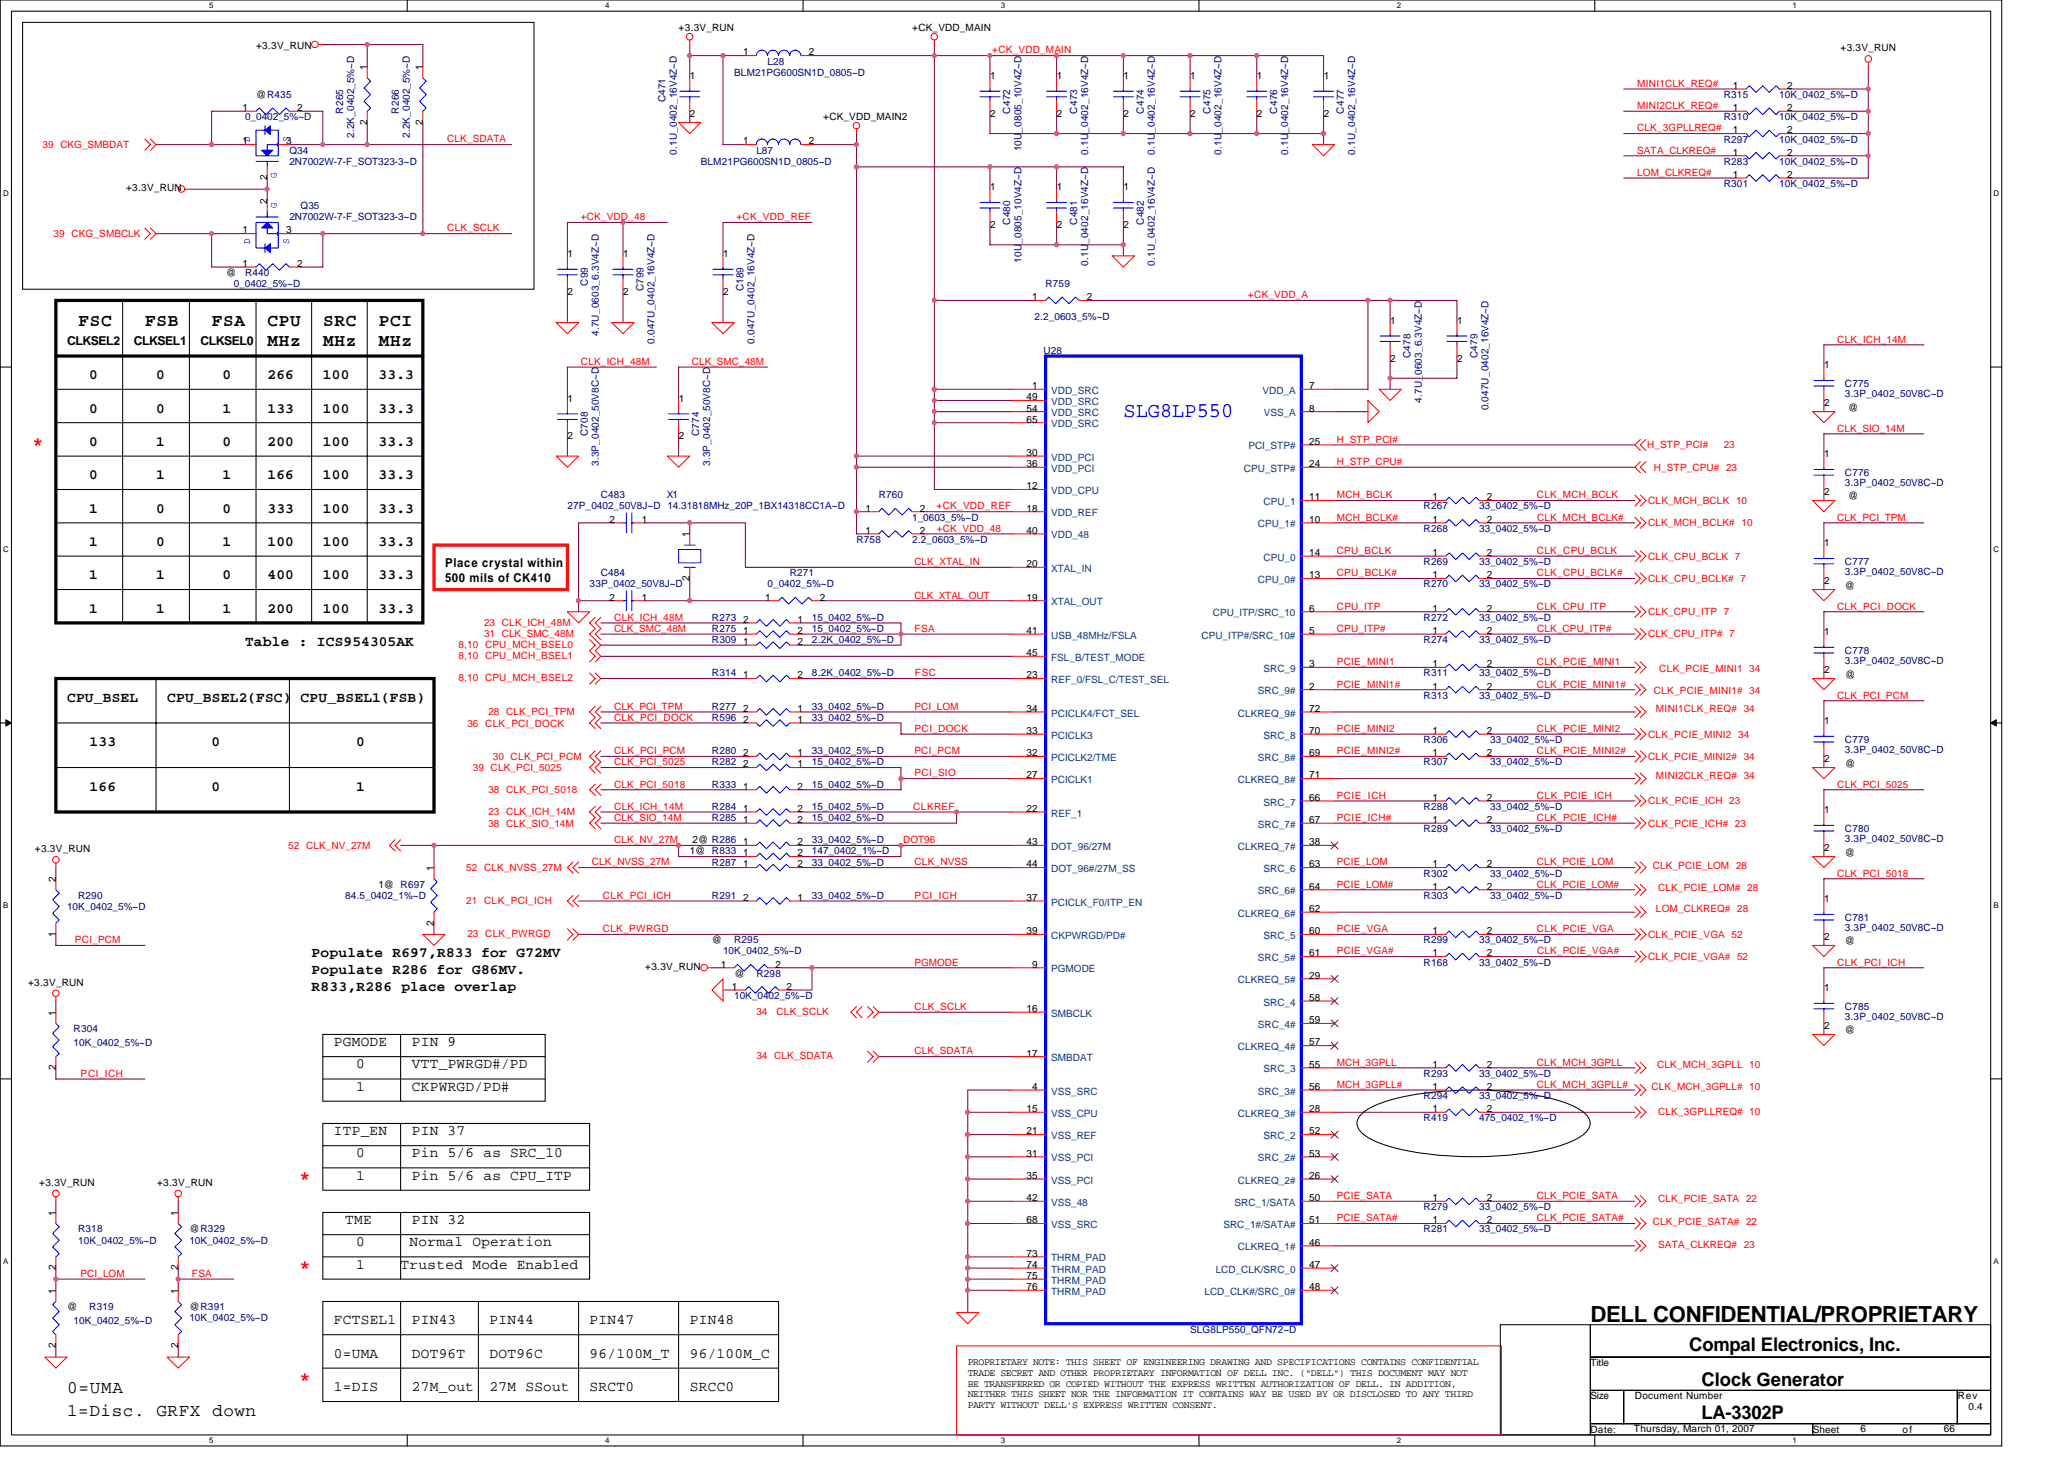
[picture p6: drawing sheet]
<svg xmlns="http://www.w3.org/2000/svg" width="297mm" height="210mm" viewBox="0 0 297 210" stroke-linecap="round" stroke-linejoin="round" font-family="sans-serif">
<defs><g id="words">
<g font-size="3.3" fill="#f00">
<text x="4.8" y="65.5">*</text>
<text x="43.3" y="171.1">*</text>
<text x="43.3" y="183.9">*</text>
<text x="43.3" y="199.9">*</text>
</g>
<text font-size="3.2" x="228.9" y="190.2">DELL CONFIDENTIAL/PROPRIETARY</text>
<text font-size="3" fill="#00f" x="161.7" y="60">SLG8LP550</text>
<g font-size="2.7">
<text x="243.1" y="194.4">Compal Electronics, Inc.</text>
<text x="244.9" y="199.3">Clock Generator</text>
<text x="244.9" y="204.2">LA-3302P</text>
</g>
<g font-size="2.5">
<text x="11.3" y="46.9">FSC</text>
<text x="20.9" y="46.9">FSB</text>
<text x="30.5" y="46.9">FSA</text>
<text x="38.5" y="46.9">CPU</text>
<text x="46.5" y="46.9">SRC</text>
<text x="54.5" y="46.9">PCI</text>
<text x="38.5" y="49.8">MHz</text>
<text x="46.5" y="49.8">MHz</text>
<text x="54.5" y="49.8">MHz</text>
<text x="9.6" y="200.5">0=UMA</text>
<text x="9.6" y="203.7">1=Disc. GRFX down</text>
</g>
<g font-size="2.1">
<text x="12.8" y="54.5">0</text>
<text x="12.8" y="59.4">0</text>
<text x="22.5" y="54.5">0</text>
<text x="22.5" y="59.4">0</text>
<text x="32" y="54.5">0</text>
<text x="32" y="59.3">1</text>
<text x="38.5" y="54.5">266</text>
<text x="38.5" y="59.4">133</text>
<text x="46.5" y="54.5">100</text>
<text x="46.5" y="59.4">100</text>
<text x="54.5" y="54.5">33.3</text>
<text x="54.5" y="59.4">33.3</text>
<text x="12.8" y="64.2">0</text>
<text x="22.5" y="64.2">1</text>
<text x="32" y="64.2">0</text>
<text x="38.5" y="64.2">200</text>
<text x="46.5" y="64.2">100</text>
<text x="54.5" y="64.2">33.3</text>
<text x="12.8" y="69">0</text>
<text x="22.5" y="69">1</text>
<text x="32" y="69">1</text>
<text x="38.5" y="69">166</text>
<text x="46.5" y="69">100</text>
<text x="54.5" y="69">33.3</text>
<text x="12.8" y="73.7">1</text>
<text x="22.5" y="73.7">0</text>
<text x="32" y="73.7">0</text>
<text x="38.5" y="73.7">333</text>
<text x="46.5" y="73.7">100</text>
<text x="54.5" y="73.7">33.3</text>
<text x="12.8" y="78.5">1</text>
<text x="12.8" y="83.4">1</text>
<text x="22.5" y="83.4">1</text>
<text x="22.5" y="78.5">0</text>
<text x="32" y="83.4">0</text>
<text x="32" y="78.5">1</text>
<text x="38.5" y="78.5">100</text>
<text x="38.5" y="83.4">400</text>
<text x="46.5" y="78.5">100</text>
<text x="46.5" y="83.4">100</text>
<text x="54.5" y="78.5">33.3</text>
<text x="54.5" y="83.4">33.3</text>
<text x="12.8" y="88.2">1</text>
<text x="22.5" y="88.2">1</text>
<text x="32" y="88.2">1</text>
<text x="38.5" y="88.2">200</text>
<text x="46.5" y="88.2">100</text>
<text x="54.5" y="88.2">33.3</text>
<text x="35.3" y="93">Table : ICS954305AK</text>
<text x="9.6" y="101">CPU_BSEL</text>
<text x="24" y="101">CPU_BSEL2(FSC) CPU_BSEL1(FSB)</text>
<text x="12.9" y="107.4">133</text>
<text x="30.5" y="107.4">0</text>
<text x="51.3" y="107.4">0</text>
<text x="12.9" y="113.7">166</text>
<text x="30.5" y="113.7">0</text>
<text x="51.3" y="113.7">1</text>
<text x="44.8" y="137.8">Populate R697,R833 for G72MV</text>
<text x="44.8" y="140.1">Populate R286 for G86MV.</text>
<text x="44.8" y="142.6">R833,R286 place overlap</text>
<text x="48" y="150.5">PGMODE</text>
<text x="51.3" y="153.7">0</text>
<text x="59.3" y="150.5">PIN 9</text>
<text x="59.3" y="153.7">VTT_PWRGD#/PD</text>
<text x="51.3" y="156.9">1</text>
<text x="59.3" y="156.9">CKPWRGD/PD#</text>
<text x="48" y="163.3">ITP_EN</text>
<text x="51.3" y="166.5">0</text>
<text x="59.3" y="163.3">PIN 37</text>
<text x="59.3" y="166.5">Pin 5/6 as SRC_10</text>
<text x="51.3" y="169.7">1</text>
<text x="59.3" y="169.7">Pin 5/6 as CPU_ITP</text>
<text x="49.7" y="176.1">TME</text>
<text x="51.3" y="179.3">0</text>
<text x="58.9" y="179.3">Normal Operation</text>
<text x="59.3" y="176.1">PIN 32</text>
<text x="51.3" y="182.5">1</text>
<text x="57.7" y="182.5">Trusted Mode Enabled</text>
<text x="48" y="190.5">FCTSEL1</text>
<text x="59.3" y="190.5">PIN43</text>
<text x="70.5" y="190.5">PIN44</text>
<text x="84.9" y="190.5">PIN47</text>
<text x="99.3" y="190.5">PIN48</text>
<text x="48" y="195.3">0=UMA</text>
<text x="59.3" y="195.3">DOT96T</text>
<text x="70.5" y="195.3">DOT96C</text>
<text x="84.9" y="195.3">96/100M_T</text>
<text x="99.3" y="195.3">96/100M_C</text>
<text x="48" y="200.1">1=DIS</text>
<text x="59.3" y="200.1">27M_out</text>
<text x="70.5" y="200.1">27M SSout</text>
<text x="84.9" y="200.1">SRCT0</text>
<text x="99.3" y="200.1">SRCC0</text>
</g>
<g font-size="1.8">
<text x="9.6" y="49.6">CLKSEL2</text>
<text x="19.3" y="49.6">CLKSEL1</text>
<text x="28.8" y="49.6">CLKSEL0</text>
<text x="64" y="81.6">Place crystal within</text>
<text x="64" y="83.7">500 mils of CK410</text>
</g>
<g font-size="1.4">
<text x="97.7" y="4.5">+3.3V_RUN</text>
<text x="131.3" y="4.5">+CK_VDD_MAIN</text>
<text x="36.8" y="7.1">+3.3V_RUN</text>
<text x="52.8" y="10.1" transform="rotate(-90 52.8 10.1)">1</text>
<text x="60.8" y="10.1" transform="rotate(-90 60.8 10.1)">1</text>
<text x="99.3" y="11.4">1</text>
<text x="106.9" y="8">1</text>
<text x="116.4" y="8">2</text>
<text x="142.5" y="11.4">1</text>
<text x="152.1" y="11.4">1</text>
<text x="161.7" y="11.4">1</text>
<text x="171.3" y="11.4">1</text>
<text x="180.9" y="11.4">1</text>
<text x="190.5" y="11.4">1</text>
<text x="264.9" y="7.4">+3.3V_RUN</text>
<text x="34.9" y="16">1</text>
<text x="36.8" y="14.1">@R435</text>
<text x="42.8" y="16">2</text>
<text x="52.8" y="17.9" transform="rotate(-90 52.8 17.9)">2</text>
<text x="60.8" y="17.9" transform="rotate(-90 60.8 17.9)">2</text>
<text x="99.3" y="16.8">2</text>
<text x="118.5" y="17.3">+CK_VDD_MAIN2</text>
<text x="142.5" y="16.8">2</text>
<text x="152.1" y="16.8">2</text>
<text x="161.7" y="16.8">2</text>
<text x="171.3" y="16.8">2</text>
<text x="180.9" y="16.8">2</text>
<text x="190.5" y="16.8">2</text>
<text x="249.4" y="12.8">1</text>
<text x="249.4" y="16">1</text>
<text x="257.2" y="12.8">2</text>
<text x="257.2" y="16">2</text>
<text x="34.9" y="20.8">1</text>
<text x="41.2" y="20.8">3</text>
<text x="106.9" y="20.8">1</text>
<text x="116.4" y="20.8">2</text>
<text x="249.4" y="19.2">1</text>
<text x="249.4" y="22.4">1</text>
<text x="257.2" y="19.2">2</text>
<text x="257.2" y="22.4">2</text>
<text x="18.1" y="27.5">+3.3V_RUN</text>
<text x="38.4" y="29.3" transform="rotate(-90 38.4 29.3)">2</text>
<text x="38.4" y="25.9" transform="rotate(-90 38.4 25.9)">2</text>
<text x="142.5" y="27.4">1</text>
<text x="152.1" y="27.4">1</text>
<text x="161.7" y="27.4">1</text>
<text x="249.4" y="25.6">1</text>
<text x="257.2" y="25.6">2</text>
<text x="34.9" y="33.6">1</text>
<text x="41.2" y="33.6">3</text>
<text x="142.5" y="32.8">2</text>
<text x="152.1" y="32.8">2</text>
<text x="161.7" y="32.8">2</text>
<text x="32.5" y="39.7">@</text>
<text x="34.9" y="38.4">1</text>
<text x="42.8" y="38.4">2</text>
<text x="81.7" y="37">1</text>
<text x="89.7" y="37">1</text>
<text x="104.1" y="37">1</text>
<text x="81.7" y="42.4">2</text>
<text x="89.7" y="42.4">2</text>
<text x="104.1" y="42.4">2</text>
<text x="148.5" y="43.2">1</text>
<text x="156.4" y="43.2">2</text>
<text x="200.1" y="46.6">1</text>
<text x="209.7" y="46.6">1</text>
<text x="200.1" y="52">2</text>
<text x="209.7" y="52">2</text>
<text x="262.5" y="53">1</text>
<text x="81.7" y="57.8">1</text>
<text x="97.7" y="57.8">1</text>
<text x="147.7" y="57.6">49</text>
<text x="147.7" y="59.2">54</text>
<text x="148.5" y="56">1</text>
<text x="188.4" y="56">7</text>
<text x="188.4" y="59.2">8</text>
<text x="262.5" y="58.4">2</text>
<text x="266" y="59.1">@</text>
<text x="81.7" y="63.2">2</text>
<text x="97.7" y="63.2">2</text>
<text x="147.7" y="60.8">65</text>
<text x="147.7" y="65.6">30</text>
<text x="188.4" y="64">25</text>
<text x="262.5" y="65.8">1</text>
<text x="147.7" y="67.2">36</text>
<text x="147.7" y="70.4">12</text>
<text x="188.4" y="72">11</text>
<text x="188.4" y="67.2">24</text>
<text x="206.1" y="72">1</text>
<text x="214" y="72">2</text>
<text x="262.5" y="71.2">2</text>
<text x="266" y="71.9">@</text>
<text x="87.7" y="75.2">2</text>
<text x="92.4" y="75.2">1</text>
<text x="99.2" y="77.3" transform="rotate(-90 99.2 77.3)">1</text>
<text x="124.5" y="73.6">1</text>
<text x="124.5" y="76.8">1</text>
<text x="132.4" y="73.6">2</text>
<text x="132.4" y="76.8">2</text>
<text x="147.7" y="76.8">40</text>
<text x="147.7" y="73.6">18</text>
<text x="188.4" y="75.2">10</text>
<text x="206.1" y="75.2">1</text>
<text x="214" y="75.2">2</text>
<text x="99.2" y="83.5" transform="rotate(-90 99.2 83.5)">2</text>
<text x="147.7" y="81.6">20</text>
<text x="188.4" y="80">14</text>
<text x="188.4" y="83.2">13</text>
<text x="206.1" y="83.2">1</text>
<text x="206.1" y="80">1</text>
<text x="214" y="83.2">2</text>
<text x="214" y="80">2</text>
<text x="262.5" y="78.6">1</text>
<text x="87.7" y="86.4">2</text>
<text x="92.4" y="86.4">1</text>
<text x="106.9" y="89.6">2</text>
<text x="110.1" y="86.4">1</text>
<text x="114.8" y="89.6">1</text>
<text x="118" y="86.4">2</text>
<text x="147.7" y="86.4">19</text>
<text x="188.4" y="88">6</text>
<text x="206.1" y="88">1</text>
<text x="214" y="88">2</text>
<text x="262.5" y="84">2</text>
<text x="265.5" y="84.7">@</text>
<text x="106.9" y="91.2">1</text>
<text x="106.9" y="92.8">1</text>
<text x="114.8" y="91.2">2</text>
<text x="114.8" y="92.8">2</text>
<text x="147.7" y="91.2">41</text>
<text x="147.7" y="94.4">45</text>
<text x="188.4" y="96">3</text>
<text x="188.4" y="91.2">5</text>
<text x="206.1" y="96">1</text>
<text x="206.1" y="91.2">1</text>
<text x="214" y="96">2</text>
<text x="214" y="91.2">2</text>
<text x="262.5" y="91.4">1</text>
<text x="106.9" y="97.6">1</text>
<text x="114.8" y="97.6">2</text>
<text x="147.7" y="97.6">23</text>
<text x="188.4" y="99.2">2</text>
<text x="206.1" y="99.2">1</text>
<text x="214" y="99.2">2</text>
<text x="262.5" y="96.8">2</text>
<text x="265.5" y="97.5">@</text>
<text x="106.9" y="104">2</text>
<text x="106.9" y="102.4">2</text>
<text x="114.8" y="104">1</text>
<text x="114.8" y="102.4">1</text>
<text x="147.7" y="105.6">33</text>
<text x="147.7" y="102.4">34</text>
<text x="188.4" y="105.6">70</text>
<text x="188.4" y="102.4">72</text>
<text x="206.1" y="105.6">1</text>
<text x="214" y="105.6">2</text>
<text x="262.5" y="104.2">1</text>
<text x="106.9" y="108.8">2</text>
<text x="106.9" y="110.4">2</text>
<text x="106.9" y="113.6">1</text>
<text x="114.8" y="108.8">1</text>
<text x="114.8" y="110.4">1</text>
<text x="114.8" y="113.6">2</text>
<text x="147.7" y="108.8">32</text>
<text x="147.7" y="112">27</text>
<text x="188.4" y="112">71</text>
<text x="188.4" y="108.8">69</text>
<text x="206.1" y="108.8">1</text>
<text x="214" y="108.8">2</text>
<text x="262.5" y="109.6">2</text>
<text x="265.5" y="110.3">@</text>
<text x="106.9" y="118.4">1</text>
<text x="106.9" y="116.8">1</text>
<text x="114.8" y="118.4">2</text>
<text x="114.8" y="116.8">2</text>
<text x="147.7" y="116.8">22</text>
<text x="188.4" y="115.2">66</text>
<text x="188.4" y="118.4">67</text>
<text x="206.1" y="115.2">1</text>
<text x="206.1" y="118.4">1</text>
<text x="214" y="115.2">2</text>
<text x="214" y="118.4">2</text>
<text x="262.5" y="117">1</text>
<text x="5" y="122.6">+3.3V_RUN</text>
<text x="62.4" y="125.3" transform="rotate(-90 62.4 125.3)">1</text>
<text x="99.3" y="122.9">1@ R833</text>
<text x="99.7" y="121.3">2@ R286</text>
<text x="106.9" y="121.6">1</text>
<text x="106.9" y="124.8">1</text>
<text x="106.9" y="123.2">1</text>
<text x="114.8" y="121.6">2</text>
<text x="114.8" y="124.8">2</text>
<text x="114.8" y="123.2">2</text>
<text x="147.7" y="121.6">43</text>
<text x="147.7" y="124.8">44</text>
<text x="188.4" y="124.8">63</text>
<text x="188.4" y="121.6">38</text>
<text x="206.1" y="124.8">1</text>
<text x="214" y="124.8">2</text>
<text x="262.5" y="122.4">2</text>
<text x="265.5" y="123.1">@</text>
<text x="8" y="126.9" transform="rotate(-90 8 126.9)">2</text>
<text x="54.5" y="127.7">1@ R697</text>
<text x="106.9" y="129.6">2</text>
<text x="114.8" y="129.6">1</text>
<text x="147.7" y="129.6">37</text>
<text x="188.4" y="131.2">62</text>
<text x="188.4" y="128">64</text>
<text x="206.1" y="128">1</text>
<text x="214" y="128">2</text>
<text x="262.5" y="129.8">1</text>
<text x="8" y="134.7" transform="rotate(-90 8 134.7)">1</text>
<text x="62.4" y="133.2" transform="rotate(-90 62.4 133.2)">2</text>
<text x="102.5" y="135.7">@</text>
<text x="147.7" y="134.4">39</text>
<text x="188.4" y="134.4">60</text>
<text x="188.4" y="137.6">61</text>
<text x="206.1" y="134.4">1</text>
<text x="206.1" y="137.6">1</text>
<text x="214" y="134.4">2</text>
<text x="214" y="137.6">2</text>
<text x="262.5" y="135.2">2</text>
<text x="265.5" y="135.9">@</text>
<text x="4" y="141.8">+3.3V_RUN</text>
<text x="92.9" y="139.6">+3.3V_RUN</text>
<text x="103.7" y="139.2">1</text>
<text x="105.3" y="142.4">1</text>
<text x="105.7" y="140.5">@</text>
<text x="111.6" y="139.2">2</text>
<text x="113.2" y="142.4">2</text>
<text x="148.5" y="139.2">9</text>
<text x="188.4" y="144">58</text>
<text x="188.4" y="140.8">29</text>
<text x="262.5" y="142.6">1</text>
<text x="8" y="146.1" transform="rotate(-90 8 146.1)">1</text>
<text x="147.7" y="145.6">16</text>
<text x="188.4" y="147.2">59</text>
<text x="262.5" y="148">2</text>
<text x="265.5" y="148.7">@</text>
<text x="8" y="153.9" transform="rotate(-90 8 153.9)">2</text>
<text x="147.7" y="152">17</text>
<text x="188.4" y="153.6">55</text>
<text x="188.4" y="150.4">57</text>
<text x="206.1" y="153.6">1</text>
<text x="214" y="153.6">2</text>
<text x="147.7" y="160">15</text>
<text x="148.5" y="156.8">4</text>
<text x="188.4" y="160">28</text>
<text x="188.4" y="156.8">56</text>
<text x="206.1" y="160">1</text>
<text x="206.1" y="156.8">1</text>
<text x="214" y="160">2</text>
<text x="214" y="156.8">2</text>
<text x="147.7" y="166.4">31</text>
<text x="147.7" y="163.2">21</text>
<text x="188.4" y="163.2">52</text>
<text x="188.4" y="166.4">53</text>
<text x="5.6" y="170.6">+3.3V_RUN</text>
<text x="22.6" y="170.6">+3.3V_RUN</text>
<text x="147.7" y="169.6">35</text>
<text x="147.7" y="172.8">42</text>
<text x="188.4" y="169.6">26</text>
<text x="188.4" y="172.8">50</text>
<text x="206.1" y="172.8">1</text>
<text x="214" y="172.8">2</text>
<text x="8" y="174.9" transform="rotate(-90 8 174.9)">1</text>
<text x="25.6" y="174.9" transform="rotate(-90 25.6 174.9)">1</text>
<text x="27.3" y="177.3">@R329</text>
<text x="147.7" y="176">68</text>
<text x="188.4" y="176">51</text>
<text x="188.4" y="179.2">46</text>
<text x="206.1" y="176">1</text>
<text x="214" y="176">2</text>
<text x="8" y="182.8" transform="rotate(-90 8 182.8)">2</text>
<text x="25.6" y="182.8" transform="rotate(-90 25.6 182.8)">2</text>
<text x="147.7" y="180.8">73</text>
<text x="147.7" y="185.6">76</text>
<text x="147.7" y="182.4">74</text>
<text x="147.7" y="184">75</text>
<text x="188.4" y="182.4">47</text>
<text x="188.4" y="185.6">48</text>
<text x="8" y="186.1" transform="rotate(-90 8 186.1)">1</text>
<text x="9.6" y="188.5">@</text>
<text x="25.6" y="186.1" transform="rotate(-90 25.6 186.1)">1</text>
<text x="27.3" y="188.5">@R391</text>
<text x="8" y="194" transform="rotate(-90 8 194)">2</text>
<text x="25.6" y="194" transform="rotate(-90 25.6 194)">2</text>
<text x="139.3" y="196.4">PROPRIETARY NOTE: THIS SHEET OF ENGINEERING DRAWING AND SPECIFICATIONS CONTAINS CONFIDENTIAL</text>
<text x="139.3" y="197.9">TRADE SECRET AND OTHER PROPRIETARY INFORMATION OF DELL INC. (&quot;DELL&quot;) THIS DOCUMENT MAY NOT</text>
<text x="228.9" y="196.5">Title</text>
<text x="139.3" y="199.5">BE TRANSFERRED OR COPIED WITHOUT THE EXPRESS WRITTEN AUTHORIZATION OF DELL. IN ADDITION,</text>
<text x="139.3" y="201">NEITHER THIS SHEET NOR THE INFORMATION IT CONTAINS WAY BE USED BY OR DISCLOSED TO ANY THIRD</text>
<text x="139.3" y="202.6">PARTY WITHOUT DELL'S EXPRESS WRITTEN CONSENT.</text>
<text x="228.9" y="201.3">Size</text>
<text x="235.3" y="201.3">Document Number</text>
<text x="281.7" y="201.3">Rev</text>
<text x="283.3" y="202.9">0.4</text>
<text x="228.9" y="206.1">Date:</text>
<text x="235.1" y="206">Thursday, March 01, 2007</text>
<text x="260.9" y="206.1">Sheet</text>
<text x="267.8" y="206">6</text>
<text x="273.8" y="206.1">of</text>
<text x="279.8" y="206">66</text>
</g>
<g font-size="1.4" fill="#000080">
<text x="105.7" y="10.9">BLM21PG600SN1D_0805~D</text>
<text x="110.5" y="9.3">L28</text>
<text x="35.3" y="17.3">0_0402_5%~D</text>
<text x="49.4" y="16.3" transform="rotate(-90 49.4 16.3)">R265</text>
<text x="57.4" y="16.3" transform="rotate(-90 57.4 16.3)">R266</text>
<text x="95.8" y="14.7" transform="rotate(-90 95.8 14.7)">C471</text>
<text x="145.4" y="16.3" transform="rotate(-90 145.4 16.3)">C472</text>
<text x="155" y="16.3" transform="rotate(-90 155 16.3)">C473</text>
<text x="164.6" y="16.3" transform="rotate(-90 164.6 16.3)">C474</text>
<text x="174.2" y="16.3" transform="rotate(-90 174.2 16.3)">C475</text>
<text x="183.8" y="16.3" transform="rotate(-90 183.8 16.3)">C476</text>
<text x="193.4" y="16.3" transform="rotate(-90 193.4 16.3)">C477</text>
<text x="248.1" y="14.1">R315</text>
<text x="248.1" y="17.3">R310</text>
<text x="256.1" y="14.1">10K_0402_5%~D</text>
<text x="256.1" y="17.3">10K_0402_5%~D</text>
<text x="41.7" y="22.1">Q34</text>
<text x="41.7" y="23.7">2N7002W-7-F_SOT323-3~D</text>
<text x="51" y="19.9" transform="rotate(-90 51 19.9)">2.2K_0402_5%~D</text>
<text x="59" y="19.9" transform="rotate(-90 59 19.9)">2.2K_0402_5%~D</text>
<text x="97.4" y="22.2" transform="rotate(-90 97.4 22.2)">0.1U_0402_16V4Z~D</text>
<text x="100.9" y="23.7">BLM21PG600SN1D_0805~D</text>
<text x="108.9" y="22.1">L87</text>
<text x="147" y="21.8" transform="rotate(-90 147 21.8)">10U_0805_10V4Z~D</text>
<text x="156.6" y="22.2" transform="rotate(-90 156.6 22.2)">0.1U_0402_16V4Z~D</text>
<text x="166.2" y="22.2" transform="rotate(-90 166.2 22.2)">0.1U_0402_16V4Z~D</text>
<text x="175.8" y="22.2" transform="rotate(-90 175.8 22.2)">0.1U_0402_16V4Z~D</text>
<text x="185.4" y="22.2" transform="rotate(-90 185.4 22.2)">0.1U_0402_16V4Z~D</text>
<text x="195" y="22.2" transform="rotate(-90 195 22.2)">0.1U_0402_16V4Z~D</text>
<text x="248.1" y="20.5">R297</text>
<text x="248.1" y="23.7">R283</text>
<text x="256.1" y="20.5">10K_0402_5%~D</text>
<text x="256.1" y="23.7">10K_0402_5%~D</text>
<text x="248.1" y="26.9">R301</text>
<text x="256.1" y="26.9">10K_0402_5%~D</text>
<text x="41.7" y="31.7">2N7002W-7-F_SOT323-3~D</text>
<text x="43.3" y="30.1">Q35</text>
<text x="145.4" y="32.3" transform="rotate(-90 145.4 32.3)">C480</text>
<text x="155" y="32.3" transform="rotate(-90 155 32.3)">C481</text>
<text x="164.6" y="32.3" transform="rotate(-90 164.6 32.3)">C482</text>
<text x="33.7" y="41.3">0_0402_5%~D</text>
<text x="35.3" y="39.7">R440</text>
<text x="84.6" y="41.1" transform="rotate(-90 84.6 41.1)">C99</text>
<text x="92.6" y="41.9" transform="rotate(-90 92.6 41.9)">C799</text>
<text x="107" y="41.9" transform="rotate(-90 107 41.9)">C189</text>
<text x="147" y="37.8" transform="rotate(-90 147 37.8)">10U_0805_10V4Z~D</text>
<text x="150.5" y="41.3">R759</text>
<text x="156.6" y="38.2" transform="rotate(-90 156.6 38.2)">0.1U_0402_16V4Z~D</text>
<text x="166.2" y="38.2" transform="rotate(-90 166.2 38.2)">0.1U_0402_16V4Z~D</text>
<text x="148.9" y="46.1">2.2_0603_5%~D</text>
<text x="86.2" y="48.3" transform="rotate(-90 86.2 48.3)">4.7U_0603_6.3V4Z~D</text>
<text x="94.2" y="49.4" transform="rotate(-90 94.2 49.4)">0.047U_0402_16V4Z~D</text>
<text x="108.6" y="49.4" transform="rotate(-90 108.6 49.4)">0.047U_0402_16V4Z~D</text>
<text x="150.2" y="50.9">U28</text>
<text x="203" y="51.5" transform="rotate(-90 203 51.5)">C478</text>
<text x="212.6" y="51.5" transform="rotate(-90 212.6 51.5)">C479</text>
<text x="204.6" y="57.9" transform="rotate(-90 204.6 57.9)">4.7U_0603_6.3V4Z~D</text>
<text x="214.2" y="59.1" transform="rotate(-90 214.2 59.1)">0.047U_0402_16V4Z~D</text>
<text x="265.5" y="55.7">C775</text>
<text x="265.5" y="57.1">3.3P_0402_50V8C~D</text>
<text x="84.6" y="62.7" transform="rotate(-90 84.6 62.7)">C708</text>
<text x="100.6" y="62.7" transform="rotate(-90 100.6 62.7)">C774</text>
<text x="86.2" y="67.1" transform="rotate(-90 86.2 67.1)">3.3P_0402_50V8C~D</text>
<text x="86.5" y="71.7">C483</text>
<text x="96" y="71.7">X1</text>
<text x="102.2" y="67.1" transform="rotate(-90 102.2 67.1)">3.3P_0402_50V8C~D</text>
<text x="126.5" y="71.7">R760</text>
<text x="265.5" y="68.5">C776</text>
<text x="265.5" y="70">3.3P_0402_50V8C~D</text>
<text x="81.7" y="73.3">27P_0402_50V8J~D 14.31818MHz_20P_1BX14318CC1A~D</text>
<text x="131.3" y="74.9">1_0603_5%~D</text>
<text x="204.9" y="73.3">R267</text>
<text x="204.9" y="76.5">R268</text>
<text x="212.9" y="73.3">33_0402_5%~D</text>
<text x="212.9" y="76.5">33_0402_5%~D</text>
<text x="86.5" y="82.9">C484</text>
<text x="113.7" y="82.9">R271</text>
<text x="123.3" y="78.1">R758</text>
<text x="131.3" y="78.1">2.2_0603_5%~D</text>
<text x="204.9" y="81.3">R269</text>
<text x="212.9" y="81.3">33_0402_5%~D</text>
<text x="265.5" y="81.3">C777</text>
<text x="265.5" y="82.7">3.3P_0402_50V8C~D</text>
<text x="84.9" y="84.5">33P_0402_50V8J~D</text>
<text x="102.5" y="89.3">R273</text>
<text x="110.5" y="84.5">0_0402_5%~D</text>
<text x="116.9" y="89.3">15_0402_5%~D</text>
<text x="204.9" y="89.3">R272</text>
<text x="204.9" y="84.5">R270</text>
<text x="212.9" y="89.3">33_0402_5%~D</text>
<text x="212.9" y="84.5">33_0402_5%~D</text>
<text x="102.5" y="90.9">R275</text>
<text x="102.5" y="92.5">R309</text>
<text x="116.9" y="90.9">15_0402_5%~D</text>
<text x="116.9" y="92.5">2.2K_0402_5%~D</text>
<text x="204.9" y="92.5">R274</text>
<text x="212.9" y="92.5">33_0402_5%~D</text>
<text x="265.5" y="94.1">C778</text>
<text x="265.5" y="95.5">3.3P_0402_50V8C~D</text>
<text x="102.5" y="97.3">R314</text>
<text x="116.9" y="97.3">8.2K_0402_5%~D</text>
<text x="204.9" y="97.3">R311</text>
<text x="204.9" y="100.5">R313</text>
<text x="212.9" y="97.3">33_0402_5%~D</text>
<text x="212.9" y="100.5">33_0402_5%~D</text>
<text x="102.5" y="103.7">R596</text>
<text x="102.5" y="102.1">R277</text>
<text x="116.9" y="103.7">33_0402_5%~D</text>
<text x="116.9" y="102.1">33_0402_5%~D</text>
<text x="204.9" y="106.9">R306</text>
<text x="214.5" y="106.9">33_0402_5%~D</text>
<text x="265.5" y="106.9">C779</text>
<text x="102.5" y="108.5">R280</text>
<text x="102.5" y="110.1">R282</text>
<text x="102.5" y="113.3">R333</text>
<text x="116.9" y="108.5">33_0402_5%~D</text>
<text x="116.9" y="110.1">15_0402_5%~D</text>
<text x="116.9" y="113.3">15_0402_5%~D</text>
<text x="204.9" y="110.1">R307</text>
<text x="214.5" y="110.1">33_0402_5%~D</text>
<text x="265.5" y="108.4">3.3P_0402_50V8C~D</text>
<text x="102.5" y="118.1">R285</text>
<text x="102.5" y="116.5">R284</text>
<text x="116.9" y="118.1">15_0402_5%~D</text>
<text x="116.9" y="116.5">15_0402_5%~D</text>
<text x="204.9" y="116.5">R288</text>
<text x="204.9" y="119.7">R289</text>
<text x="214.5" y="116.5">33_0402_5%~D</text>
<text x="214.5" y="119.7">33_0402_5%~D</text>
<text x="265.5" y="119.7">C780</text>
<text x="102.5" y="124.5">R287</text>
<text x="116.9" y="121.3">33_0402_5%~D</text>
<text x="116.9" y="124.5">33_0402_5%~D</text>
<text x="116.9" y="122.9">147_0402_1%~D</text>
<text x="265.5" y="121.2">3.3P_0402_50V8C~D</text>
<text x="9.6" y="130.9">10K_0402_5%~D</text>
<text x="11.3" y="129.3">R290</text>
<text x="49.7" y="129.3">84.5_0402_1%~D</text>
<text x="102.5" y="129.3">R291</text>
<text x="116.9" y="129.3">33_0402_5%~D</text>
<text x="204.9" y="129.3">R303</text>
<text x="204.9" y="126.1">R302</text>
<text x="214.5" y="129.3">33_0402_5%~D</text>
<text x="214.5" y="126.1">33_0402_5%~D</text>
<text x="104.1" y="137.3">10K_0402_5%~D</text>
<text x="105.7" y="135.7">R295</text>
<text x="204.9" y="135.7">R299</text>
<text x="212.9" y="135.7">33_0402_5%~D</text>
<text x="265.5" y="132.5">C781</text>
<text x="265.5" y="134">3.3P_0402_50V8C~D</text>
<text x="105.7" y="143.7">10K_0402_5%~D</text>
<text x="108.9" y="140.5">R298</text>
<text x="204.9" y="138.9">R168</text>
<text x="212.9" y="138.9">33_0402_5%~D</text>
<text x="10.6" y="148.5">R304</text>
<text x="265.5" y="145.3">C785</text>
<text x="265.5" y="146.7">3.3P_0402_50V8C~D</text>
<text x="10.6" y="150.4">10K_0402_5%~D</text>
<text x="204.9" y="154.9">R293</text>
<text x="212.9" y="154.9">33_0402_5%~D</text>
<text x="204.9" y="161.3">R419</text>
<text x="204.9" y="158.1">R294</text>
<text x="212.9" y="161.3">475_0402_1%~D</text>
<text x="212.9" y="158.1">33_0402_5%~D</text>
<text x="11.3" y="177.3">R318</text>
<text x="11.3" y="178.9">10K_0402_5%~D</text>
<text x="27.3" y="178.9">10K_0402_5%~D</text>
<text x="204.9" y="177.3">R281</text>
<text x="204.9" y="174.1">R279</text>
<text x="212.9" y="177.3">33_0402_5%~D</text>
<text x="212.9" y="174.1">33_0402_5%~D</text>
<text x="10.6" y="190.4">10K_0402_5%~D</text>
<text x="12.8" y="188.5">R319</text>
<text x="27.3" y="190.1">10K_0402_5%~D</text>
<text x="171.3" y="191.7">SLG8LP550_QFN72~D</text>
</g>
<g font-size="1.4" fill="#f00">
<text x="142.8" y="7.7">+CK_VDD_MAIN</text>
<text x="235.6" y="12.5">MINI1CLK_REQ#</text>
<text x="235.6" y="15.7">MINI2CLK_REQ#</text>
<text x="6.1" y="21.3">39 CKG_SMBDAT</text>
<text x="64.4" y="20.5">CLK_SDATA</text>
<text x="235.6" y="18.9">CLK_3GPLLREQ#</text>
<text x="235.6" y="22.1">SATA_CLKREQ#</text>
<text x="235.6" y="25.3">LOM_CLKREQ#</text>
<text x="7.7" y="34.1">39 CKG_SMBCLK</text>
<text x="64.4" y="33.3">CLK_SCLK</text>
<text x="83.6" y="31.7">+CK_VDD_48</text>
<text x="106" y="31.7">+CK_VDD_REF</text>
<text x="179.6" y="42.9">+CK_VDD_A</text>
<text x="83.6" y="52.5">CLK_ICH_48M</text>
<text x="99.6" y="52.5">CLK_SMC_48M</text>
<text x="264.4" y="49.3">CLK_ICH_14M</text>
<text x="192.4" y="63.7">H_STP_PCI#</text>
<text x="237" y="64.5">H_STP_PCI#</text>
<text x="248.1" y="64.5">23</text>
<text x="264.4" y="62.1">CLK_SIO_14M</text>
<text x="192.4" y="71.7">MCH_BCLK</text>
<text x="192.4" y="66.9">H_STP_CPU#</text>
<text x="221.2" y="71.7">CLK_MCH_BCLK</text>
<text x="238" y="67.7">H_STP_CPU# 23</text>
<text x="134.8" y="73.3">+CK_VDD_REF</text>
<text x="134.8" y="76.5">+CK_VDD_48</text>
<text x="192.4" y="74.9">MCH_BCLK#</text>
<text x="221.2" y="74.9">CLK_MCH_BCLK#</text>
<text x="237.2" y="72.5">CLK_MCH_BCLK 10</text>
<text x="237.2" y="75.7">CLK_MCH_BCLK# 10</text>
<text x="264.4" y="74.9">CLK_PCI_TPM</text>
<text x="131.6" y="81.3">CLK_XTAL_IN</text>
<text x="192.4" y="82.9">CPU_BCLK#</text>
<text x="192.4" y="79.7">CPU_BCLK</text>
<text x="221.2" y="79.7">CLK_CPU_BCLK</text>
<text x="221.2" y="82.9">CLK_CPU_BCLK#</text>
<text x="237.2" y="80.5">CLK_CPU_BCLK 7</text>
<text x="237.2" y="83.7">CLK_CPU_BCLK# 7</text>
<text x="88.4" y="89.3">CLK_ICH_48M</text>
<text x="131.6" y="86.1">CLK_XTAL_OUT</text>
<text x="192.4" y="87.7">CPU_ITP</text>
<text x="221.2" y="87.7">CLK_CPU_ITP</text>
<text x="237.2" y="88.5">CLK_CPU_ITP 7</text>
<text x="264.4" y="87.7">CLK_PCI_DOCK</text>
<text x="66" y="94.7">8,10 CPU_MCH_BSEL1</text>
<text x="66" y="93.2">8,10 CPU_MCH_BSEL0</text>
<text x="69.7" y="91.7">31 CLK_SMC_48M</text>
<text x="69.7" y="90.1">23 CLK_ICH_48M</text>
<text x="88.4" y="90.9">CLK_SMC_48M</text>
<text x="131.6" y="90.9">FSA</text>
<text x="192.4" y="95.7">PCIE_MINI1</text>
<text x="192.4" y="90.9">CPU_ITP#</text>
<text x="221.2" y="95.7">CLK_PCIE_MINI1</text>
<text x="221.2" y="90.9">CLK_CPU_ITP#</text>
<text x="237.2" y="91.7">CLK_CPU_ITP# 7</text>
<text x="66" y="98">8,10 CPU_MCH_BSEL2</text>
<text x="131.7" y="97.3">FSC</text>
<text x="192.4" y="98.9">PCIE_MINI1#</text>
<text x="221.2" y="98.9">CLK_PCIE_MINI1#</text>
<text x="238" y="99.9">CLK_PCIE_MINI1# 34</text>
<text x="238.8" y="96.7">CLK_PCIE_MINI1 34</text>
<text x="264.4" y="100.5">CLK_PCI_PCM</text>
<text x="67.3" y="104.5">36 CLK_PCI_DOCK</text>
<text x="70.3" y="102.9">28 CLK_PCI_TPM</text>
<text x="88.4" y="102.1">CLK_PCI_TPM</text>
<text x="88.4" y="103.7">CLK_PCI_DOCK</text>
<text x="131.6" y="102.1">PCI_LOM</text>
<text x="131.6" y="105.3">PCI_DOCK</text>
<text x="192.4" y="105.3">PCIE_MINI2</text>
<text x="221.2" y="105.3">CLK_PCIE_MINI2</text>
<text x="237.2" y="106.1">CLK_PCIE_MINI2 34</text>
<text x="238.3" y="102.4">MINI1CLK_REQ# 34</text>
<text x="68" y="110.9">39 CLK_PCI_5025</text>
<text x="70.9" y="109.3">30 CLK_PCI_PCM</text>
<text x="88.4" y="108.5">CLK_PCI_PCM</text>
<text x="88.4" y="113.3">CLK_PCI_5018</text>
<text x="88.4" y="110.1">CLK_PCI_5025</text>
<text x="131.6" y="108.5">PCI_PCM</text>
<text x="131.6" y="111.7">PCI_SIO</text>
<text x="192.4" y="108.5">PCIE_MINI2#</text>
<text x="221.2" y="108.5">CLK_PCIE_MINI2#</text>
<text x="237.2" y="109.3">CLK_PCIE_MINI2# 34</text>
<text x="238.3" y="112">MINI2CLK_REQ# 34</text>
<text x="264.4" y="113.3">CLK_PCI_5025</text>
<text x="70.3" y="117.3">23 CLK_ICH_14M</text>
<text x="70.3" y="118.9">38 CLK_SIO_14M</text>
<text x="70.3" y="114.1">38 CLK_PCI_5018</text>
<text x="88.4" y="116.5">CLK_ICH_14M</text>
<text x="88.4" y="118.1">CLK_SIO_14M</text>
<text x="131.4" y="116.5">CLKREF</text>
<text x="192.4" y="114.9">PCIE_ICH</text>
<text x="192.4" y="118.1">PCIE_ICH#</text>
<text x="221.2" y="114.9">CLK_PCIE_ICH</text>
<text x="221.2" y="118.1">CLK_PCIE_ICH#</text>
<text x="237.2" y="115.7">CLK_PCIE_ICH 23</text>
<text x="237.2" y="118.9">CLK_PCIE_ICH# 23</text>
<text x="41.5" y="122.1">52 CLK_NV_27M</text>
<text x="67.1" y="125.3">52 CLK_NVSS_27M</text>
<text x="85.2" y="124.5">CLK_NVSS_27M</text>
<text x="88.4" y="121.3">CLK_NV_27M</text>
<text x="130" y="121.3">DOT96</text>
<text x="131.6" y="124.5">CLK_NVSS</text>
<text x="192.4" y="124.5">PCIE_LOM</text>
<text x="221.2" y="124.5">CLK_PCIE_LOM</text>
<text x="237.8" y="125">CLK_PCIE_LOM 28</text>
<text x="67.1" y="130.1">21 CLK_PCI_ICH</text>
<text x="86.8" y="129.3">CLK_PCI_ICH</text>
<text x="131.6" y="129.3">PCI_ICH</text>
<text x="192.4" y="127.7">PCIE_LOM#</text>
<text x="221.2" y="127.7">CLK_PCIE_LOM#</text>
<text x="238.3" y="131.2">LOM_CLKREQ# 28</text>
<text x="238.6" y="128.2">CLK_PCIE_LOM# 28</text>
<text x="264.4" y="126.1">CLK_PCI_5018</text>
<text x="10.8" y="135.7">PCI_PCM</text>
<text x="67.3" y="134.7">23 CLK_PWRGD</text>
<text x="86.8" y="134.1">CLK_PWRGD</text>
<text x="192.4" y="137.3">PCIE_VGA#</text>
<text x="192.4" y="134.1">PCIE_VGA</text>
<text x="221.2" y="134.1">CLK_PCIE_VGA</text>
<text x="221.2" y="137.3">CLK_PCIE_VGA#</text>
<text x="237.2" y="134.9">CLK_PCIE_VGA 52</text>
<text x="131.6" y="138.9">PGMODE</text>
<text x="237.2" y="138.1">CLK_PCIE_VGA# 52</text>
<text x="264.4" y="138.9">CLK_PCI_ICH</text>
<text x="108.9" y="146">34</text>
<text x="111.7" y="146">CLK_SCLK</text>
<text x="131.6" y="145.3">CLK_SCLK</text>
<text x="11.6" y="154.9">PCI_ICH</text>
<text x="108.9" y="152.4">34 CLK_SDATA</text>
<text x="131.6" y="151.7">CLK_SDATA</text>
<text x="192.4" y="153.3">MCH_3GPLL</text>
<text x="221.2" y="153.3">CLK_MCH_3GPLL</text>
<text x="238.5" y="153.6">CLK_MCH_3GPLL 10</text>
<text x="192.4" y="156.5">MCH_3GPLL#</text>
<text x="221.2" y="156.5">CLK_MCH_3GPLL#</text>
<text x="237.7" y="156.8">CLK_MCH_3GPLL# 10</text>
<text x="238.6" y="160.4">CLK_3GPLLREQ# 10</text>
<text x="192.4" y="172.5">PCIE_SATA</text>
<text x="221.2" y="172.5">CLK_PCIE_SATA</text>
<text x="238.6" y="173">CLK_PCIE_SATA 22</text>
<text x="192.4" y="175.7">PCIE_SATA#</text>
<text x="221.2" y="175.7">CLK_PCIE_SATA#</text>
<text x="237.8" y="176.2">CLK_PCIE_SATA# 22</text>
<text x="238.6" y="179.6">SATA_CLKREQ# 23</text>
<text x="11.6" y="183.7">PCI_LOM</text>
<text x="27.6" y="183.7">FSA</text>
</g>
<g font-size="1.4" fill="#00f">
<text x="36" y="20.5" transform="rotate(-90 36 20.5)">D</text>
<text x="41.6" y="20.5" transform="rotate(-90 41.6 20.5)">S</text>
<text x="39.8" y="29.9" transform="rotate(-90 39.8 29.9)">G</text>
<text x="39.8" y="25.6" transform="rotate(-90 39.8 25.6)">G</text>
<text x="36" y="35.1" transform="rotate(-90 36 35.1)">D</text>
<text x="41.6" y="35.1" transform="rotate(-90 41.6 35.1)">S</text>
</g>
<g font-size="1.4" fill="#004080">
<text x="151.3" y="56.7">VDD_SRC</text>
<text x="151.3" y="58.3">VDD_SRC</text>
<text x="151.3" y="59.9">VDD_SRC</text>
<text x="181.7" y="56.7">VDD_A</text>
<text x="181.9" y="59.9">VSS_A</text>
<text x="151.3" y="61.5">VDD_SRC</text>
<text x="179.7" y="64.7">PCI_STP#</text>
<text x="151.3" y="66.3">VDD_PCI</text>
<text x="151.3" y="67.9">VDD_PCI</text>
<text x="151.3" y="71.1">VDD_CPU</text>
<text x="179" y="67.9">CPU_STP#</text>
<text x="151.3" y="77.5">VDD_48</text>
<text x="151.3" y="74.3">VDD_REF</text>
<text x="181" y="75.9">CPU_1#</text>
<text x="181.8" y="72.7">CPU_1</text>
<text x="151.3" y="82.3">XTAL_IN</text>
<text x="181" y="83.9">CPU_0#</text>
<text x="181.8" y="80.7">CPU_0</text>
<text x="151.3" y="87.1">XTAL_OUT</text>
<text x="174.5" y="88.7">CPU_ITP/SRC_10</text>
<text x="151.3" y="91.9">USB_48MHz/FSLA</text>
<text x="151.3" y="95.1">FSL_B/TEST_MODE</text>
<text x="172.9" y="91.9">CPU_ITP#/SRC_10#</text>
<text x="151.3" y="98.3">REF_0/FSL_C/TEST_SEL</text>
<text x="181" y="99.9">SRC_9#</text>
<text x="181.8" y="96.7">SRC_9</text>
<text x="151.3" y="106.3">PCICLK3</text>
<text x="151.3" y="103.1">PCICLK4/FCT_SEL</text>
<text x="178.2" y="103.1">CLKREQ_9#</text>
<text x="181.8" y="106.3">SRC_8</text>
<text x="151.3" y="109.5">PCICLK2/TME</text>
<text x="151.3" y="112.7">PCICLK1</text>
<text x="178.2" y="112.7">CLKREQ_8#</text>
<text x="181" y="109.5">SRC_8#</text>
<text x="151.3" y="117.5">REF_1</text>
<text x="181" y="119.1">SRC_7#</text>
<text x="181.8" y="115.9">SRC_7</text>
<text x="151.3" y="122.3">DOT_96/27M</text>
<text x="151.3" y="125.5">DOT_96#/27M_SS</text>
<text x="178.2" y="122.3">CLKREQ_7#</text>
<text x="181.8" y="125.5">SRC_6</text>
<text x="151.3" y="130.3">PCICLK_F0/ITP_EN</text>
<text x="178.2" y="131.9">CLKREQ_6#</text>
<text x="181" y="128.7">SRC_6#</text>
<text x="151.3" y="135.1">CKPWRGD/PD#</text>
<text x="181.8" y="135.1">SRC_5</text>
<text x="151.3" y="139.9">PGMODE</text>
<text x="178.2" y="141.5">CLKREQ_5#</text>
<text x="181" y="138.3">SRC_5#</text>
<text x="151.3" y="146.3">SMBCLK</text>
<text x="181" y="147.9">SRC_4#</text>
<text x="181.8" y="144.7">SRC_4</text>
<text x="151.3" y="152.7">SMBDAT</text>
<text x="178.2" y="151.1">CLKREQ_4#</text>
<text x="181.8" y="154.3">SRC_3</text>
<text x="151.3" y="160.7">VSS_CPU</text>
<text x="151.3" y="157.5">VSS_SRC</text>
<text x="178.2" y="160.7">CLKREQ_3#</text>
<text x="181" y="157.5">SRC_3#</text>
<text x="151.3" y="167.1">VSS_PCI</text>
<text x="151.3" y="163.9">VSS_REF</text>
<text x="181" y="167.1">SRC_2#</text>
<text x="181.8" y="163.9">SRC_2</text>
<text x="151.3" y="170.3">VSS_PCI</text>
<text x="151.3" y="173.5">VSS_48</text>
<text x="177.7" y="173.5">SRC_1/SATA</text>
<text x="178.2" y="170.3">CLKREQ_2#</text>
<text x="151.3" y="176.7">VSS_SRC</text>
<text x="176.1" y="176.7">SRC_1#/SATA#</text>
<text x="178.2" y="179.9">CLKREQ_1#</text>
<text x="151.3" y="181.5">THRM_PAD</text>
<text x="151.3" y="183.1">THRM_PAD</text>
<text x="151.3" y="184.7">THRM_PAD</text>
<text x="175" y="183.1">LCD_CLK/SRC_0</text>
<text x="151.3" y="186.3">THRM_PAD</text>
<text x="173.4" y="186.3">LCD_CLK#/SRC_0#</text>
</g>
<g font-size="1.1">
<text x="30.1" y="1.2">5</text>
<text x="87.1" y="1.2">4</text>
<text x="144" y="1.2">3</text>
<text x="201" y="1.2">2</text>
<text x="258" y="1.2">1</text>
<text x=".4" y="28.2">D</text>
<text x="286.9" y="28.2">D</text>
<text x=".4" y="79.4">C</text>
<text x="286.9" y="79.4">C</text>
<text x=".4" y="130.6">B</text>
<text x="286.9" y="130.6">B</text>
<text x=".4" y="181.8">A</text>
<text x="286.9" y="181.8">A</text>
<text x="30.1" y="207.6">5</text>
<text x="87.1" y="207.6">4</text>
<text x="144" y="207.6">3</text>
<text x="201" y="207.6">2</text>
<text x="258" y="207.6">1</text>
</g>
</g></defs>
<path d="M0 0h288.1v208h-288.1zM1.6 1.6h284.9v204.8h-284.9z" fill="none" stroke="#000" stroke-width=".15"/>
<g fill="#fff">
<path d="M30.1 .2h.6v1.2h-.6z"/>
<path d="M30.1 206.6h.6v1.3h-.6z"/>
</g>
<path d="M58.6 0v1.6M58.6 206.4v1.6" fill="none" stroke="#000" stroke-width=".15"/>
<g fill="#fff">
<path d="M87.1 .2h.6v1.2h-.6z"/>
<path d="M87.1 206.6h.6v1.3h-.6z"/>
</g>
<path d="M115.6 0v1.6M115.6 206.4v1.6" fill="none" stroke="#000" stroke-width=".15"/>
<g fill="#fff">
<path d="M144 .2h.6v1.2h-.6z"/>
<path d="M144 206.6h.6v1.3h-.6z"/>
</g>
<path d="M172.5 0v1.6M172.5 206.4v1.6" fill="none" stroke="#000" stroke-width=".15"/>
<g fill="#fff">
<path d="M201 .2h.6v1.2h-.6z"/>
<path d="M201 206.6h.6v1.3h-.6z"/>
</g>
<path d="M229.5 0v1.6M229.5 206.4v1.6" fill="none" stroke="#000" stroke-width=".15"/>
<g fill="#fff">
<path d="M258 .2h.6v1.2h-.6z"/>
<path d="M258 206.6h.6v1.3h-.6z"/>
<path d="M.4 27.2h.8v1.3h-.8z"/>
<path d="M286.9 27.2h.8v1.3h-.8z"/>
<path d="M.4 78.4h.8v1.3h-.8z"/>
<path d="M286.9 78.4h.8v1.3h-.8z"/>
</g>
<path d="M0 52.8h1.6M286.5 52.8h1.6" fill="none" stroke="#000" stroke-width=".15"/>
<g fill="#fff">
<path d="M.4 129.6h.8v1.3h-.8z"/>
<path d="M286.9 129.6h.7v1.3h-.7z"/>
</g>
<path d="M0 104h1.6M286.5 104h1.6" fill="none" stroke="#000" stroke-width=".15"/>
<path d="M.8 103.5l.8 .5-.8 .5zM286.5 104l.8-.5v1z" fill="#000" stroke="#000" stroke-width=".14"/>
<g fill="#fff">
<path d="M.4 180.8h.8v1.3h-.8z"/>
<path d="M286.9 180.8h.7v1.3h-.7z"/>
</g>
<g fill="none" stroke="#000" stroke-width=".15">
<path d="M3.3 3.2h73.6v38.4h-73.6zM8 56h52.9M17.6 43.2v46.4M27.3 43.2v46.4M36.8 43.2v46.4M44.8 43.2v46.4M52.8 43.2v46.4M8 60.8h52.9M8 65.6h52.9M8 70.4h52.9M8 75.2h52.9M8 80h52.9"/>
<path d="M8 84.8h52.9M22.5 97.6v19.2M41.7 97.6v19.2M8 104h54.5M8 110.4h54.5M0 155.2h1.6M46.5 148.8h32v9.6h-32zM46.5 152h32M46.5 155.2h32M57.7 148.8v9.6M286.5 155.2h1.6M46.5 161.6h38.4v9.6h-38.4z"/>
<path d="M46.5 174.4h38.4v9.6h-38.4zM46.5 168h38.4M46.5 164.8h38.4M46.5 177.6h38.4M57.7 161.6v9.6M57.7 174.4v9.6M195.7 160.5a11.3 11.3 0 0 1 5.9-2.6 51.9 51.9 0 0 1 22.3 .3 10 10 0 0 1 4.5 2.3 1.58 1.58 0 0 1 0 2.2 11.3 11.3 0 0 1-5.8 2.7 51.6 51.6 0 0 1-22.4-.4 10 10 0 0 1-4.5-2.3 1.58 1.58 0 0 1 0-2.2zM46.5 187.2h65.6v14.4h-65.6zM46.5 196.8h65.6M46.5 192h65.6M46.5 180.8h38.4M57.7 187.2v14.4"/>
<path d="M68.9 187.2v14.4M83.3 187.2v14.4M97.7 187.2v14.4M215.9 190.6h13v15.8h-13zM228.9 190.6h57.6v4.6h-57.6zM228.9 195.2h57.6v4.8h-57.6zM228.9 200h4.8v4.8h-4.8zM228.9 204.8h32v1.6h-32zM233.7 200h48v4.8h-48zM260.9 204.8h25.6v1.6h-25.6zM281.7 200h4.8v4.8h-4.8z"/>
</g>
<g fill="none" stroke="#800040" stroke-width=".15">
<path d="M35.3 16h-4.8v4.8M43.3 16h3.2v4.8M46.5 6.4h14.4v3.2M52.8 6.4v3.2M52.8 17.6v3.2M60.9 17.6v16M99.3 6.4v4.8M99.3 16v1.6M99.3 8h8M104.1 8v12.8h3.2M116.9 8h54.4M123.3 19.2v1.6"/>
<path d="M134.5 6.4v64h11.2M142.5 16v3.2h48M142.5 8v3.2M152.1 8v3.2M152.1 16v3.2M161.7 8v3.2M161.7 16v3.2M171.3 8h9.6v3.2M171.3 8v3.2M171.3 16v3.2M180.9 8h9.6v3.2M180.9 16v3.2"/>
<path d="M190.5 16v4.8M233.7 19.2h16M233.7 12.8h16M233.7 16h16M257.7 12.8h11.2v3.2M257.7 19.2h11.2M257.7 16h11.2M268.9 16v6.4h-11.2M268.9 9.6v3.2M22.5 20.8h12.8M22.5 33.6h12.8M27.3 27.2h11.2"/>
<path d="M30.5 33.6v4.8h4.8M38.5 25.6v3.2M41.7 20.8h32M41.7 33.6h32M46.5 33.6v4.8h-3.2M89.7 32v4.8M96.1 32h-14.4v4.8M116.9 20.8h6.4M116.9 32h-12.8v4.8M123.3 20.8v3.2h19.2M123.3 24v41.6M142.5 24v3.2"/>
<path d="M142.5 32v3.2h19.2M142.5 24h19.2v3.2M152.1 24v3.2M152.1 32v3.2M161.7 32v4.8M233.7 22.4h16M233.7 25.6h16M268.9 22.4v3.2h-11.2M81.7 41.6v4.8M89.7 41.6v4.8M94.5 52.8h-12.8v4.8M104.1 41.6v4.8"/>
<path d="M110.5 52.8h-12.8v4.8M134.5 56h11.2M134.5 57.6h11.2M134.5 59.2h11.2M134.5 43.2h14.4M156.9 43.2h52.8v3.2M192.1 59.2h4.8M196.9 43.2v12.8h-4.8M200.1 43.2v3.2M200.1 51.2v4.8M209.7 51.2v3.2h-9.6M262.5 57.6v1.6"/>
<path d="M276.9 49.6h-14.4v3.2M81.7 62.4v3.2M88.1 75.2h-4.8v11.2h4.8M92.9 75.2h14.4v6.4h38.4M97.7 62.4v3.2M99.3 75.2v1.6M123.3 65.6v1.6h22.4M123.3 73.6h1.6M123.3 67.2v9.6h1.6M123.3 65.6h22.4M132.9 73.6h12.8M132.9 76.8h12.8"/>
<path d="M134.5 60.8h11.2M192.1 75.2h14.4M192.1 72h14.4M192.1 64h43.2M192.1 67.2h43.2M214.5 75.2h20.8M214.5 72h20.8M262.5 70.4v1.6M276.9 75.2h-14.4v3.2M276.9 62.4h-14.4v3.2M83.3 86.4v1.6M86.5 91.2h20.8"/>
<path d="M86.5 89.6h20.8M86.5 94.4h59.2M86.5 97.6h20.8M86.5 92.8h20.8M92.9 86.4h17.6M99.3 83.2v3.2M115.3 89.6h14.4v3.2h-14.4M115.3 91.2h30.4M115.3 97.6h30.4M118.5 86.4h27.2M192.1 91.2h14.4M192.1 83.2h14.4"/>
<path d="M192.1 80h14.4M192.1 88h14.4M192.1 96h14.4M192.1 99.2h14.4M214.5 91.2h20.8M214.5 83.2h20.8M214.5 80h20.8M214.5 88h20.8M214.5 96h20.8M214.5 99.2h20.8M262.5 83.2v1.6M262.5 96v1.6"/>
<path d="M276.9 88h-14.4v3.2M86.5 116.8h20.8M86.5 118.4h20.8M86.5 108.8h20.8M86.5 102.4h20.8M86.5 110.4h20.8M86.5 104h20.8M86.5 113.6h20.8M115.3 116.8h30.4M115.3 108.8h30.4M115.3 102.4h30.4M115.3 110.4h14.4v3.2h-14.4"/>
<path d="M115.3 104h14.4v1.6h16M129.7 112h16M137.7 116.8v1.6h-22.4M192.1 118.4h14.4M192.1 108.8h14.4M192.1 102.4h43.2M192.1 112h43.2M192.1 105.6h14.4M192.1 115.2h14.4M214.5 118.4h20.8M214.5 108.8h20.8M214.5 105.6h20.8"/>
<path d="M214.5 115.2h20.8M262.5 108.8v1.6M276.9 113.6h-14.4v3.2M276.9 100.8h-14.4v3.2M8 124.8v1.6M8 134.4v1.6h12.8M57.7 121.6h4.8M62.5 121.6h35.2v1.6h9.6M62.5 121.6v3.2M62.5 132.8v1.6M83.3 129.6h24M83.3 124.8h24"/>
<path d="M83.3 134.4h62.4M97.7 121.6h9.6M102.5 139.2h1.6M112.1 139.2h33.6M115.3 121.6h14.4v1.6h-14.4M115.3 129.6h30.4M115.3 124.8h30.4M116.9 139.2v3.2h-3.2M129.7 121.6h16M192.1 124.8h14.4M192.1 134.4h14.4M192.1 128h14.4"/>
<path d="M192.1 137.6h14.4M192.1 131.2h43.2M214.5 124.8h20.8M214.5 134.4h20.8M214.5 128h20.8M214.5 137.6h20.8M262.5 121.6v1.6M262.5 134.4v1.6M276.9 139.2h-14.4v3.2M276.9 126.4h-14.4v3.2M8 144v1.6M8 153.6v1.6h12.8"/>
<path d="M104.1 142.4h1.6M126.5 145.6h19.2M126.5 152h19.2M145.7 156.8h-6.4v32M192.1 156.8h14.4M192.1 153.6h14.4M214.5 156.8h20.8M214.5 153.6h20.8M262.5 147.2v1.6M8 172.8v1.6M25.7 172.8v1.6M139.3 176h6.4"/>
<path d="M139.3 169.6h6.4M139.3 166.4h6.4M139.3 172.8h6.4M139.3 160h6.4M139.3 163.2h6.4M192.1 176h14.4M192.1 172.8h14.4M192.1 160h14.4M192.1 179.2h43.2M214.5 176h20.8M214.5 172.8h20.8M214.5 160h20.8"/>
<path d="M8 184h12.8M8 182.4v3.2M8 193.6v1.6M25.7 184h8M25.7 182.4v3.2M25.7 193.6v1.6M139.3 185.6h6.4M139.3 184h6.4M139.3 182.4h6.4M139.3 180.8h6.4"/>
</g>
<g fill="none" stroke="#f00" stroke-width=".15">
<path d="M35.3 16h1.5M41.7 16h1.6M45.8 6.4h.7M52.8 9.6v1.6M52.8 16v1.6M60.9 9.6v1.6M60.9 16v1.6M97.7 17.6h3.2l-1.6 1.6zM99.3 5.8v.6M99.3 11.2v1.6M99.3 14.4v1.6M107.3 8h1.6"/>
<path d="M115.3 8h1.6M123.3 18.6v.6M134.5 5.8v.6M142.5 11.2v1.6M142.5 14.4v1.6M152.1 11.2v1.6M152.1 14.4v1.6M161.7 11.2v1.6M161.7 14.4v1.6M171.3 11.2v1.6M171.3 14.4v1.6M180.9 11.2v1.6"/>
<path d="M180.9 14.4v1.6M190.5 11.2v1.6M190.5 14.4v1.6M249.7 12.8h1.6M249.7 16h1.6M249.7 19.2h1.6M256.1 12.8h1.6M256.1 16h1.6M256.1 19.2h1.6M268.9 9v.6M20.8 32.8l.9 .8-.9 .8M20.8 20l.9 .8-.9 .8"/>
<path d="M21.7 32.8l.8 .8-.8 .8M21.7 20l.8 .8-.8 .8M26.6 27.2h.7M35.3 38.4h1.5M35.3 20.8h1.5M35.3 33.6h1.5M38.5 24v1.6M38.5 28.8v1.6M40 20.8h1.7M40 33.6h1.7M41.7 38.4h1.6M81.7 36.8v1.6"/>
<path d="M89.7 36.8v1.6M104.1 36.8v1.6M107.3 20.8h1.6M115.3 20.8h1.6M142.5 27.2v1.6M142.5 30.4v1.6M152.1 27.2v1.6M152.1 30.4v1.6M160.1 36.8h3.2l-1.6 1.6zM161.7 27.2v1.6M161.7 30.4v1.6M188.9 20.8h3.2l-1.6 1.6z"/>
<path d="M249.7 25.6h1.6M249.7 22.4h1.6M256.1 25.6h1.6M256.1 22.4h1.6M80 46.4h3.3l-1.6 1.6zM81.7 40v1.6M81.7 57.6v1.6M88.1 46.4h3.2l-1.6 1.6zM89.7 40v1.6M97.7 57.6v1.6M102.5 46.4h3.2l-1.6 1.6zM104.1 40v1.6"/>
<path d="M145.7 56h4.8M145.7 57.6h4.8M145.7 59.2h4.8M148.9 43.2h1.6M155.3 43.2h1.6M187.3 56h4.8M187.3 59.2h4.8M196.9 57.6l1.6 1.6-1.6 1.6zM198.5 56h3.2l-1.6 1.6zM200.1 46.4v1.6M200.1 49.6v1.6M209.7 46.4v1.6"/>
<path d="M209.7 49.6v1.6M260.9 59.2h3.2l-1.6 1.6zM262.5 52.8v1.6M262.5 56v1.6M80 65.6h3.3l-1.6 1.6zM81.7 60.8v1.6M88.1 75.2h1.6M91.3 75.2h1.6M96.1 65.6h3.2l-1.6 1.6zM97.7 60.8v1.6M99.3 76.8v1.6M124.9 76.8h1.6"/>
<path d="M124.9 73.6h1.6M131.3 76.8h1.6M131.3 73.6h1.6M145.7 60.8h4.8M145.7 65.6h4.8M145.7 67.2h4.8M145.7 76.8h4.8M145.7 70.4h4.8M145.7 73.6h4.8M187.3 75.2h4.8M187.3 67.2h4.8M187.3 72h4.8"/>
<path d="M187.3 64h4.8M206.5 75.2h1.6M206.5 72h1.6M212.9 75.2h1.6M212.9 72h1.6M235.3 79.2l.8 .8-.8 .8M235.3 71.2l.8 .8-.8 .8M235.3 74.4l.8 .8-.8 .8M236.1 63.2l-.8 .8 .8 .8M236.1 66.4l-.8 .8 .8 .8M236.1 79.2l.8 .8-.8 .8M236.1 71.2l.8 .8-.8 .8"/>
<path d="M236.1 74.4l.8 .8-.8 .8M236.9 63.2l-.8 .8 .8 .8M236.9 66.4l-.8 .8 .8 .8M260.9 72h3.2l-1.6 1.6zM262.5 65.6v1.6M262.5 68.8v1.6M262.5 78.4v1.6M81.7 88h3.2l-1.6 1.6zM84.9 92l.8 .8-.8 .8 .8 .8-.8 .8M84.9 96.8l.8 .8-.8 .8M85.7 88.8l-.8 .8 .8 .8-.8 .8 1.6 1.6-.8 .8 .8 .8-.8 .8M85.7 96.8l.8 .8-.8 .8"/>
<path d="M86.5 88.8l-.8 .8 .8 .8-.8 .8 .8 .8M88.1 86.4h1.6M91.3 86.4h1.6M99.3 81.6v1.6M107.3 97.6h1.6M107.3 91.2h1.6M107.3 89.6h1.6M107.3 92.8h1.6M110.5 86.4h1.6M113.7 97.6h1.6M113.7 91.2h1.6M113.7 89.6h1.6"/>
<path d="M113.7 92.8h1.6M116.9 86.4h1.6M145.7 97.6h4.8M145.7 91.2h4.8M145.7 94.4h4.8M145.7 86.4h4.8M145.7 81.6h4.8M187.3 96h4.8M187.3 88h4.8M187.3 83.2h4.8M187.3 99.2h4.8M187.3 91.2h4.8"/>
<path d="M187.3 80h4.8M206.5 96h1.6M206.5 88h1.6M206.5 83.2h1.6M206.5 99.2h1.6M206.5 91.2h1.6M206.5 80h1.6M212.9 96h1.6M212.9 88h1.6M212.9 83.2h1.6M212.9 99.2h1.6M212.9 91.2h1.6"/>
<path d="M212.9 80h1.6M235.3 87.2l.8 .8-.8 .8M235.3 95.2l.8 .8-.8 .8M235.3 82.4l.8 .8-.8 .8M235.3 90.4l.8 .8-.8 .8M235.3 98.4l.8 .8-.8 .8M236.1 87.2l.8 .8-.8 .8M236.1 95.2l.8 .8-.8 .8M236.1 82.4l.8 .8-.8 .8M236.1 90.4l.8 .8-.8 .8M236.1 98.4l.8 .8-.8 .8M260.9 84.8h3.2l-1.6 1.6z"/>
<path d="M260.9 97.6h3.2l-1.6 1.6zM262.5 81.6v1.6M262.5 91.2v1.6M262.5 94.4v1.6M85.7 116l-.8 .8 .8 .8-.8 .8 .8 .8M85.7 108l-.8 .8 .8 .8-.8 .8 .8 .8M85.7 112.8l-.8 .8 .8 .8M85.7 101.6l-.8 .8 .8 .8-.8 .8 .8 .8M86.5 116l-.8 .8 .8 .8-.8 .8 .8 .8M86.5 108l-.8 .8 .8 .8-.8 .8 .8 .8M86.5 112.8l-.8 .8 .8 .8M86.5 101.6l-.8 .8 .8 .8-.8 .8 .8 .8"/>
<path d="M107.3 108.8h1.6M107.3 104h1.6M107.3 102.4h1.6M107.3 116.8h1.6M107.3 118.4h1.6M107.3 110.4h1.6M107.3 113.6h1.6M113.7 108.8h1.6M113.7 104h1.6M113.7 102.4h1.6M113.7 116.8h1.6M113.7 118.4h1.6"/>
<path d="M113.7 110.4h1.6M113.7 113.6h1.6M145.7 105.6h4.8M145.7 108.8h4.8M145.7 102.4h4.8M145.7 116.8h4.8M145.7 112h4.8M187.3 105.6h4.8M187.3 108.8h4.8M187.3 115.2h4.8M187.3 102.4h4.8M187.3 118.4h4.8"/>
<path d="M187.3 112h4.8M206.5 105.6h1.6M206.5 108.8h1.6M206.5 115.2h1.6M206.5 118.4h1.6M212.9 105.6h1.6M212.9 108.8h1.6M212.9 115.2h1.6M212.9 118.4h1.6M235.3 114.4l.8 .8-.8 .8M235.3 117.6l.8 .8-.8 .8M235.3 111.2l.8 .8-.8 .8"/>
<path d="M235.3 108l.8 .8-.8 .8M235.3 101.6l.8 .8-.8 .8M235.3 104.8l.8 .8-.8 .8M236.1 114.4l.8 .8-.8 .8M236.1 117.6l.8 .8-.8 .8M236.1 111.2l.8 .8-.8 .8M236.1 108l.8 .8-.8 .8M236.1 101.6l.8 .8-.8 .8M236.1 104.8l.8 .8-.8 .8M260.9 110.4h3.2l-1.6 1.6zM262.5 104v1.6M262.5 107.2v1.6"/>
<path d="M262.5 116.8v1.6M8 124.2v.6M8 126.4v1.6M8 132.8v1.6M56.9 120.8l-.9 .8 .9 .8M57.7 120.8l-.8 .8 .8 .8M60.9 134.4h3.1l-1.5 1.6zM62.5 124.8v1.6M62.5 131.2v1.6M81.7 133.6l.8 .8-.8 .8M82.5 128.8l-.8 .8 .8 .8M82.5 133.6l.8 .8-.8 .8"/>
<path d="M82.5 124l-.8 .8 .8 .8M83.3 128.8l-.8 .8 .8 .8M83.3 124l-.8 .8 .8 .8M101.8 139.2h.7M104.1 139.2h1.6M107.3 121.6h1.6M107.3 129.6h1.6M107.3 124.8h1.6M107.3 123.2h1.6M110.5 139.2h1.6M113.7 121.6h1.6M113.7 129.6h1.6"/>
<path d="M113.7 124.8h1.6M113.7 123.2h1.6M145.7 139.2h4.8M145.7 121.6h4.8M145.7 134.4h4.8M145.7 129.6h4.8M145.7 124.8h4.8M187.3 128h4.8M187.3 121.6h4.8M187.3 134.4h4.8M187.3 124.8h4.8M187.3 137.6h4.8"/>
<path d="M187.3 131.2h4.8M206.5 128h1.6M206.5 134.4h1.6M206.5 124.8h1.6M206.5 137.6h1.6M212.9 128h1.6M212.9 134.4h1.6M212.9 124.8h1.6M212.9 137.6h1.6M235.3 124l.8 .8-.8 .8M235.3 136.8l.8 .8-.8 .8M235.3 133.6l.8 .8-.8 .8"/>
<path d="M235.3 130.4l.8 .8-.8 .8M235.3 127.2l.8 .8-.8 .8M236.1 124l.8 .8-.8 .8M236.1 136.8l.8 .8-.8 .8M236.1 133.6l.8 .8-.8 .8M236.1 130.4l.8 .8-.8 .8M236.1 127.2l.8 .8-.8 .8M260.9 123.2h3.2l-1.6 1.6zM260.9 136h3.2l-1.6 1.6zM262.5 120v1.6M262.5 129.6v1.6M262.5 132.8v1.6"/>
<path d="M8 143.4v.6M8 145.6v1.6M8 152v1.6M104.1 140.8v3.2l-1.6-1.6zM105.7 142.4h1.6M112.1 142.4h1.6M123.3 144.8l-.8 .8 .8 .8M124.1 144.8l-.8 .8 .8 .8M124.9 151.2l.8 .8-.8 .8M124.9 144.8l.8 .8-.8 .8M125.7 151.2l.8 .8-.8 .8M125.7 144.8l.8 .8-.8 .8"/>
<path d="M145.7 152h4.8M145.7 145.6h4.8M145.7 156.8h4.8M187.3 156.8h4.8M187.3 144h4.8M187.3 150.4h4.8M187.3 147.2h4.8M187.3 153.6h4.8M187.3 140.8h4.8M206.5 156.8h1.6M206.5 153.6h1.6M212.9 156.8h1.6"/>
<path d="M212.9 153.6h1.6M235.3 159.2l.8 .8-.8 .8M235.3 156l.8 .8-.8 .8M235.3 152.8l.8 .8-.8 .8M236.1 159.2l.8 .8-.8 .8M236.1 156l.8 .8-.8 .8M236.1 152.8l.8 .8-.8 .8M260.9 148.8h3.2l-1.6 1.6zM262.5 142.4v1.6M262.5 145.6v1.6M8 172.2v.6M8 174.4v1.6"/>
<path d="M25.7 172.2v.6M25.7 174.4v1.6M145.7 160h4.8M145.7 176h4.8M145.7 166.4h4.8M145.7 169.6h4.8M145.7 163.2h4.8M145.7 172.8h4.8M187.3 160h4.8M187.3 176h4.8M187.3 166.4h4.8M187.3 169.6h4.8"/>
<path d="M187.3 163.2h4.8M187.3 172.8h4.8M187.3 179.2h4.8M206.5 160h1.6M206.5 176h1.6M206.5 172.8h1.6M212.9 160h1.6M212.9 176h1.6M212.9 172.8h1.6M235.3 178.4l.8 .8-.8 .8M235.3 172l.8 .8-.8 .8M235.3 175.2l.8 .8-.8 .8"/>
<path d="M236.1 178.4l.8 .8-.8 .8M236.1 172l.8 .8-.8 .8M236.1 175.2l.8 .8-.8 .8M6.5 195.2h3.1l-1.6 1.6zM8 180.8v1.6M8 185.6v1.6M8 192v1.6M24 195.2h3.3l-1.6 1.6zM25.7 180.8v1.6M25.7 185.6v1.6M25.7 192v1.6M137.7 193.6h78.4v12.8h-78.4z"/>
<path d="M137.7 188.8h3.2l-1.6 1.6zM145.7 182.4h4.8M145.7 185.6h4.8M145.7 180.8h4.8M145.7 184h4.8M187.3 182.4h4.8M187.3 185.6h4.8"/>
<circle cx="45.3" cy="6.4" r=".47"/>
<circle cx="99.2" cy="5.3" r=".47"/>
<circle cx="123.2" cy="18.1" r=".47"/>
<circle cx="134.4" cy="5.3" r=".47"/>
<circle cx="268.9" cy="8.5" r=".47"/>
<circle cx="26.1" cy="27.2" r=".47"/>
<circle cx="8" cy="123.7" r=".47"/>
<circle cx="101.3" cy="139.2" r=".47"/>
<circle cx="8" cy="142.9" r=".47"/>
<circle cx="8" cy="171.7" r=".47"/>
<circle cx="25.6" cy="171.7" r=".47"/>
</g>
<path d="M62.5 78.4h19.2v6.4h-19.2z" fill="none" stroke="#f00" stroke-width=".47"/>
<path d="M8 43.2h52.9v46.4h-52.9zM8 51.2h52.9M8 97.6h54.5v19.2h-54.5z" fill="none" stroke="#000" stroke-width=".47"/>
<g fill="none" stroke="#00f" stroke-width=".15">
<path d="M36.8 16l.5-.5 1 1 1-1 .9 1 1-1 .5 .5M38.1 18.7h-1.3v3.7h3.2v-1.6h-1.5v.8M38.1 18.1v1.3M38.9 18.7h1.1v2.1v-.1h-.1v.3h.1M52.8 11.2l.5 .5-.9 1 .9 .9-.9 1 .9 .9-.5 .5M60.9 11.2l.4 .5-.9 1 .9 .9-.9 1 .9 .9-.4 .5M97.8 13.9h2.9M97.8 13.1h2.9M99.3 12.8v.3M99.3 13.9v.5M108.9 8a.79 .79 0 0 1 .8-.8 .79 .79 0 0 1 .7 .8 .79 .79 0 0 1 .8-.8 .79 .79 0 0 1 .8 .8 .81 .81 0 0 1 .8-.8 .81 .81 0 0 1 .8 .8 .81 .81 0 0 1 .8-.8 .81 .81 0 0 1 .8 .8M141 13.9h2.9"/>
<path d="M141 13.1h2.9M142.5 12.8v.3M142.5 13.9v.5M150.6 13.9h2.9M150.6 13.1h2.9M152.1 12.8v.3M152.1 13.9v.5M160.2 13.9h2.9M160.2 13.1h2.9M161.7 12.8v.3M161.7 13.9v.5M169.8 13.9h2.9"/>
<path d="M169.8 13.1h2.9M171.3 12.8v.3M171.3 13.9v.5M179.4 13.9h2.9M179.4 13.1h2.9M180.9 12.8v.3M180.9 13.9v.5M189 13.9h2.9M189 13.1h2.9M190.5 12.8v.3M190.5 13.9v.5M251.3 12.8l.5-.5 .9 1 1-1 .9 1 1-1 .5 .5"/>
<path d="M251.3 16l.5 .5 .9-1 1 1 .9-1 1 1 .5-.5M251.3 19.2l.5 .5 .9-1 1 1 .9-1 1 1 .5-.5M36.8 38.4l.5-.5 1 1 1-1 .9 1 1-1 .5 .5M36.8 23.2h3.2M36.8 31.2h3.2M38.1 35.1v1.2M38.5 32.8v.8h1.5v-1.6h-3.2v3.7h1.3M38.5 23.2v.8M38.5 30.4v.8M40 33.4h-.1v.4h.1v-.2v2.1h-1.1M80.2 39.5h2.9M80.2 38.7h2.9"/>
<path d="M81.7 38.4v.3M81.7 39.5v.5M88.2 39.5h2.9M88.2 38.7h2.9M89.7 38.4v.3M89.7 39.5v.5M102.6 39.5h2.9M102.6 38.7h2.9M104.1 38.4v.3M104.1 39.5v.5M108.9 20.8a.79 .79 0 0 1 .8-.8 .79 .79 0 0 1 .7 .8 .79 .79 0 0 1 .8-.8 .79 .79 0 0 1 .8 .8 .8 .8 0 0 1 .8-.8 .8 .8 0 0 1 .8 .8 .8 .8 0 0 1 .8-.8 .8 .8 0 0 1 .8 .8M141 29.9h2.9"/>
<path d="M141 29.1h2.9M142.5 28.8v.3M142.5 29.9v.5M150.6 29.9h2.9M150.6 29.1h2.9M152.1 28.8v.3M152.1 29.9v.5M160.2 29.9h2.9M160.2 29.1h2.9M161.7 28.8v.3M161.7 29.9v.5M251.3 25.6l.5-.5 .9 1 1-1 .9 1 1-1 .5 .5"/>
<path d="M251.3 22.4l.5 .5 .9-1 1 1 .9-1 1 1 .5-.5M80.2 59.5h2.9M81.7 59.2v.3M96.2 59.5h2.9M97.7 59.2v.3M150.5 43.2l.4-.5 1 1 1-1 .9 1 1-1 .5 .5M198.6 49.1h2.9M198.6 48.3h2.9M200.1 48v.3M200.1 49.1v.5M208.2 49.1h2.9M208.2 48.3h2.9"/>
<path d="M209.7 48v.3M209.7 49.1v.5M261 55.5h2.9M261 54.7h2.9M262.5 54.4v.3M262.5 55.5v.5M80.2 60.3h2.9M81.7 60.3v.5M89.7 75.2h.4M90.1 73.8v2.9M90.9 75.2h.4M90.9 73.8v2.9"/>
<path d="M96.2 60.3h2.9M97.7 79.1h3.2v1.9h-3.2zM97.7 60.3v.5M98.5 78.4h1.6M126.5 73.6l.4-.5 1 1 1-1 .9 1 1-1 .5 .5M126.5 76.8l.4-.5 1 1 1-1 .9 1 1-1 .5 .5M208.1 72l.5-.5 .9 1 1-1 .9 1 1-1 .5 .5M208.1 75.2l.5-.5 .9 1 1-1 .9 1 1-1 .5 .5M261 68.3h2.9M261 67.5h2.9M262.5 67.2v.3M262.5 68.3v.5"/>
<path d="M89.7 86.4h.4M90.1 85v2.9M90.9 85v2.9M90.9 86.4h.4M98.5 81.6h1.6M108.9 97.6l.4-.5 1 1 1-1 .9 1 1-1 .5 .5M108.9 91.2l.4-.5 1 1 1-1 .9 1 1-1 .5 .5M108.9 89.6l.4-.5 1 1 1-1 .9 1 1-1 .5 .5M108.9 92.8l.4-.4 1 .9 1-.9 .9 .9 1-.9 .5 .4M112.1 86.4l.4-.5 1 1 1-1 .9 1 1-1 .5 .5M208.1 96l.5-.5 .9 1 1-1 .9 1 1-1 .5 .5M208.1 88l.5-.5 .9 1 1-1 .9 1 1-1 .5 .5"/>
<path d="M208.1 83.2l.5-.5 .9 1 1-1 .9 1 1-1 .5 .5M208.1 99.2l.5-.5 .9 1 1-1 .9 1 1-1 .5 .5M208.1 91.2l.5-.5 .9 1 1-1 .9 1 1-1 .5 .5M208.1 80l.5-.5 .9 1 1-1 .9 1 1-1 .5 .5M261 93.9h2.9M261 93.1h2.9M261 81.1h2.9M261 80.3h2.9M262.5 80v.3M262.5 81.1v.5M262.5 92.8v.3M262.5 93.9v.5"/>
<path d="M108.9 108.8l.4-.4 1 .9 1-.9 .9 .9 1-.9 .5 .4M108.9 104l.4 .5 1-1 1 1 .9-1 1 1 .5-.5M108.9 118.4l.4-.5 1 1 1-1 .9 1 1-1 .5 .5M108.9 110.4l.4-.5 1 1 1-1 .9 1 1-1 .5 .5M108.9 116.8l.4-.4 1 .9 1-.9 .9 .9 1-.9 .5 .4M108.9 113.6l.4-.5 1 1 1-1 .9 1 1-1 .5 .5M108.9 102.4l.4-.5 1 1 1-1 .9 1 1-1 .5 .5M208.1 105.6l.5-.5 .9 1 1-1 .9 1 1-1 .5 .5M208.1 115.2l.5-.5 .9 1 1-1 .9 1 1-1 .5 .5M208.1 108.8l.5-.4 .9 .9 1-.9 .9 .9 1-.9 .5 .4M208.1 118.4l.5-.5 .9 1 1-1 .9 1 1-1 .5 .5M261 106.7h2.9"/>
<path d="M261 105.9h2.9M261 119.5h2.9M261 118.7h2.9M262.5 105.6v.3M262.5 106.7v.5M262.5 118.4v.3M262.5 119.5v.5M8 128l.5 .5-.9 1 .9 .9-.9 1 .9 1-.5 .4M62.5 126.4l.4 .5-.9 1 .9 .9-.9 1 .9 .9-.4 .5M105.7 139.2l.4-.5 1 1 1-1 .9 1 1-1 .5 .5M108.9 121.6l.4-.5 1 1 1-1 .9 1 1-1 .5 .5M108.9 124.8l.4-.4 1 .9 1-.9 .9 .9 1-.9 .5 .4"/>
<path d="M108.9 123.2l.4-.5 1 1 1-1 .9 1 1-1 .5 .5M108.9 129.6l.4-.5 1 1 1-1 .9 1 1-1 .5 .5M208.1 128l.5-.4 .9 .9 1-.9 .9 .9 1-.9 .5 .4M208.1 134.4l.5-.5 .9 1 1-1 .9 1 1-1 .5 .5M208.1 124.8l.5-.4 .9 .9 1-.9 .9 .9 1-.9 .5 .4M208.1 137.6l.5-.5 .9 1 1-1 .9 1 1-1 .5 .5M261 132.4h2.9M261 131.6h2.9M262.5 131.2v.4M262.5 132.4v.4M8 147.2l.5 .5-.9 1 .9 .9-.9 1 .9 1-.5 .4M107.3 142.4l.4-.5 1 1 1-1 .9 1 1-1 .5 .5"/>
<path d="M208.1 153.6l.5-.5 .9 1 1-1 .9 1 1-1 .5 .5M208.1 156.8l.5-.4 .9 .9 1-.9 .9 .9 1-.9 .5 .4M261 145.1h2.9M261 144.4h2.9M262.5 144v.4M262.5 145.1v.5M8 176l.5 .5-.9 1 .9 .9-.9 1 .9 1-.5 .4M25.7 176l.4 .5-.9 1 .9 .9-.9 1 .9 1-.4 .4M208.1 160l.5-.4 .9 .9 1-.9 .9 .9 1-.9 .5 .4M208.1 176l.5-.4 .9 .9 1-.9 .9 .9 1-.9 .5 .4M208.1 172.8l.5-.4 .9 .9 1-.9 .9 .9 1-.9 .5 .4M8 187.2l-.4 .5 .9 1-.9 .9 .9 1-.9 1 .4 .4"/>
<path d="M25.7 187.2l.4 .5-.9 1 .9 .9-.9 1 .9 1-.4 .4"/>
</g>
<g fill="#00f" stroke="#00f" stroke-width=".15">
<path d="M37.7 21.6h1.6l-.8 .8z" fill-rule="evenodd"/>
<path d="M38.1 18.7l.8-.6v1.3z" fill-rule="evenodd"/>
<path d="M37.7 32.8l.8-.8 .8 .8z" fill-rule="evenodd"/>
<path d="M38.1 35.7l.8-.6v1.2z" fill-rule="evenodd"/>
</g>
<path d="M150.5 51.2h36.8v139.2h-36.8z" fill="none" stroke="#00f" stroke-width=".47"/>
<g fill="none" stroke="#804000" stroke-width=".14">
<path d="M191.6 121.1l1 1M192.5 121.1l-.9 1M191.6 143.5l1 1M191.6 149.9l1 1M191.6 146.7l1 1M191.6 140.3l1 1M192.5 143.5l-.9 1M192.5 149.9l-.9 1M192.5 146.7l-.9 1M192.5 140.3l-.9 1M191.6 162.8l1 .9M191.6 165.9l1 1"/>
<path d="M191.6 169.1l1 1M192.5 162.8l-.9 .9M192.5 165.9l-.9 1M192.5 169.1l-.9 1M191.6 181.9l1 1M191.6 185.1l1 1M192.5 181.9l-.9 1M192.5 185.1l-.9 1"/>
</g>
<g fill="#f0f" stroke="#f0f" stroke-width=".15">
<circle cx="142.5" cy="8" r=".32"/>
<circle cx="99.3" cy="86.4" r=".31"/>
<circle cx="30.4" cy="33.6" r=".31"/>
<circle cx="52.8" cy="6.4" r=".31"/>
<circle cx="137.7" cy="116.8" r=".31"/>
<circle cx="134.5" cy="57.6" r=".31"/>
<circle cx="99.2" cy="8" r=".32"/>
<circle cx="123.2" cy="67.2" r=".32"/>
<circle cx="46.4" cy="33.6" r=".31"/>
<circle cx="116.8" cy="139.2" r=".32"/>
<circle cx="129.6" cy="91.2" r=".32"/>
<circle cx="152.1" cy="8" r=".32"/>
<circle cx="134.4" cy="56" r=".32"/>
<circle cx="139.2" cy="176" r=".32"/>
<circle cx="134.4" cy="59.2" r=".32"/>
<circle cx="139.3" cy="185.6" r=".31"/>
<circle cx="52.8" cy="20.8" r=".31"/>
<circle cx="83.2" cy="86.4" r=".31"/>
<circle cx="60.8" cy="33.6" r=".31"/>
<circle cx="139.3" cy="169.6" r=".31"/>
<circle cx="139.3" cy="172.8" r=".31"/>
<circle cx="134.4" cy="8" r=".32"/>
<circle cx="134.4" cy="43.2" r=".32"/>
<circle cx="139.2" cy="184" r=".32"/>
<circle cx="139.3" cy="182.4" r=".31"/>
<circle cx="123.3" cy="65.6" r=".31"/>
<circle cx="134.5" cy="60.8" r=".31"/>
<circle cx="180.8" cy="8" r=".32"/>
<circle cx="99.2" cy="75.2" r=".32"/>
<circle cx="46.4" cy="20.8" r=".31"/>
<circle cx="171.3" cy="8" r=".32"/>
<circle cx="161.6" cy="8" r=".32"/>
<circle cx="139.3" cy="180.8" r=".31"/>
<circle cx="129.7" cy="121.6" r=".31"/>
<circle cx="97.6" cy="121.6" r=".31"/>
<circle cx="104" cy="8" r=".32"/>
<circle cx="123.2" cy="24" r=".32"/>
<circle cx="123.3" cy="73.6" r=".31"/>
<circle cx="152.1" cy="35.2" r=".32"/>
<circle cx="139.3" cy="166.4" r=".31"/>
<circle cx="190.5" cy="19.2" r=".32"/>
<circle cx="180.8" cy="19.2" r=".32"/>
<circle cx="139.2" cy="163.2" r=".32"/>
<circle cx="161.6" cy="19.2" r=".32"/>
<circle cx="200.1" cy="54.4" r=".31"/>
<circle cx="152.1" cy="19.2" r=".32"/>
<circle cx="196.8" cy="43.2" r=".32"/>
<circle cx="139.2" cy="160" r=".32"/>
<circle cx="171.3" cy="19.2" r=".32"/>
<circle cx="161.6" cy="35.2" r=".32"/>
<circle cx="152.1" cy="24" r=".32"/>
<circle cx="142.5" cy="24" r=".32"/>
<circle cx="200.1" cy="43.2" r=".32"/>
<circle cx="89.6" cy="32" r=".32"/>
<circle cx="129.6" cy="112" r=".32"/>
<circle cx="268.9" cy="16" r=".32"/>
<circle cx="268.9" cy="12.8" r=".31"/>
<circle cx="268.9" cy="19.2" r=".32"/>
<circle cx="268.9" cy="22.4" r=".31"/>
<circle cx="123.3" cy="20.8" r=".31"/>
<circle cx="30.4" cy="20.8" r=".31"/>
<circle cx="38.4" cy="27.2" r=".32"/>
<circle cx="8" cy="184" r=".32"/>
<circle cx="25.6" cy="184" r=".32"/>
<circle cx="62.4" cy="121.6" r=".31"/>
</g>
<use href="#words"/>
</svg>
